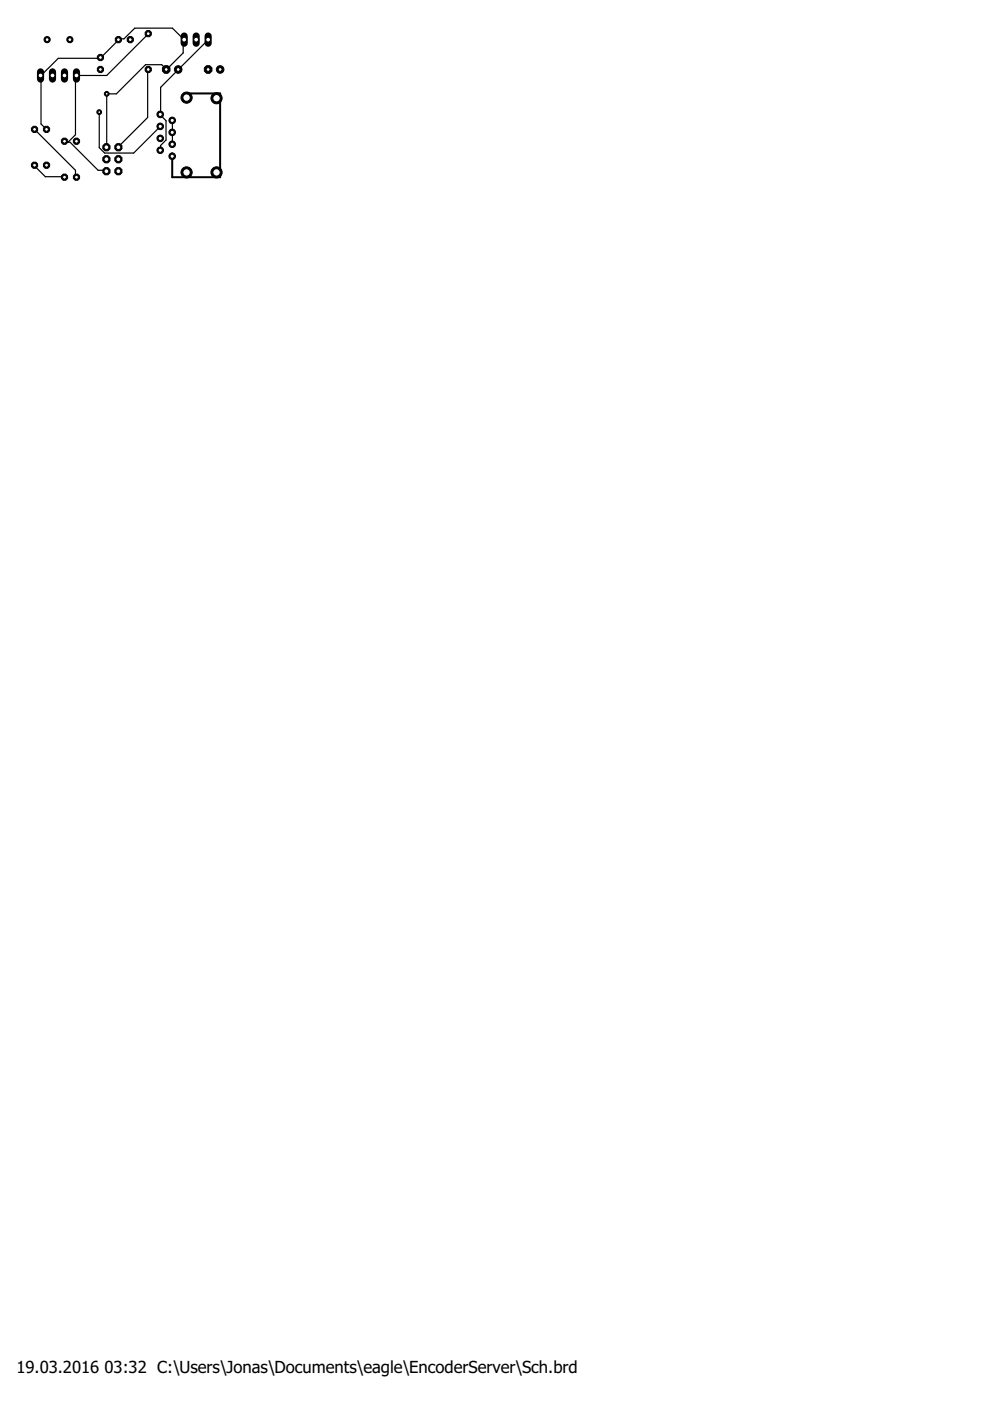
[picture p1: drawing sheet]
<svg xmlns="http://www.w3.org/2000/svg" width="210mm" height="297mm" viewBox="0 0 210 297" stroke-linecap="round" stroke-linejoin="round" font-family="sans-serif">
<defs><g id="words">
<g font-size="3.5">
<text x="3.5" y="291">19.03.2016</text>
<text x="22.2" y="291">03:32 C:\Users\Jonas\Documents\eagle\EncoderServer\Sch.brd</text>
</g>
</g></defs>
<path d="M8.6 16h.1M8.7 16l3.7-3.6h8.9l3.8-3.9v-.3h1.2l2.3-2.2h8l2.5 2.4-.3 .1v2.7l-3.4 3.4-.2 .1-.9-1h-3.4l-6.2 6.2h-2.1v11.3M8.7 16v10.3l1.1 1.1M31.4 7.1l-8.8 8.9h-6.6v12.6l-1.6 1.6M31.4 14.7l-.1 .2v10l-6.2 6.3M44.1 8.4l-10 10.1-.1 5.8 1.2 1.3v4.1l-1.1 1.1-.1 1.1M7.3 27.4l8.7 8.7v1.4l.2 .1M7.3 35l2.3 2.5 4.1 .1M9.8 27.4h.1M13.7 30v.2h1.2l5.9 5.9h1.6l.2 .2M21 23.8v7.5l1.2 1.1h6.1l5.7-5.6M36.5 25.5v5.1" fill="none" stroke="#000" stroke-width=".25"/>
<path d="M39.1 19.8h7.6v17.8h-10.2v-5.1" fill="none" stroke="#000" stroke-width=".42"/>
<circle cx="21.3" cy="12.2" r=".71" fill="#000" stroke="#000" stroke-width=".21"/>
<circle cx="21.3" cy="12.2" r=".4" fill="#fff" stroke="#000" stroke-width=".21"/>
<circle cx="21.3" cy="14.7" r=".71" fill="#000" stroke="#000" stroke-width=".21"/>
<circle cx="21.3" cy="14.7" r=".4" fill="#fff" stroke="#000" stroke-width=".21"/>
<circle cx="27.6" cy="8.4" r=".71" fill="#000" stroke="#000" stroke-width=".21"/>
<circle cx="27.6" cy="8.4" r=".4" fill="#fff" stroke="#000" stroke-width=".21"/>
<circle cx="25.1" cy="8.4" r=".71" fill="#000" stroke="#000" stroke-width=".21"/>
<circle cx="25.1" cy="8.4" r=".4" fill="#fff" stroke="#000" stroke-width=".21"/>
<circle cx="35.2" cy="14.7" r=".87" fill="#000" stroke="#000" stroke-width=".21"/>
<circle cx="35.2" cy="14.7" r=".4" fill="#fff" stroke="#000" stroke-width=".21"/>
<circle cx="37.8" cy="14.7" r=".8" fill="#000" stroke="#000" stroke-width=".21"/>
<circle cx="37.8" cy="14.7" r=".4" fill="#fff" stroke="#000" stroke-width=".21"/>
<circle cx="44.1" cy="14.7" r=".87" fill="#000" stroke="#000" stroke-width=".21"/>
<circle cx="44.1" cy="14.7" r=".4" fill="#fff" stroke="#000" stroke-width=".21"/>
<circle cx="46.7" cy="14.7" r=".8" fill="#000" stroke="#000" stroke-width=".21"/>
<circle cx="46.7" cy="14.7" r=".4" fill="#fff" stroke="#000" stroke-width=".21"/>
<path d="M16.2 15.2v1.6" fill="none" stroke="#000" stroke-width="1.5"/>
<circle cx="16.2" cy="16" r=".51" fill="#fff" stroke="#000" stroke-width=".21"/>
<path d="M13.7 15.2v1.6" fill="none" stroke="#000" stroke-width="1.5"/>
<circle cx="13.7" cy="16" r=".51" fill="#fff" stroke="#000" stroke-width=".21"/>
<path d="M11.1 15.2v1.6" fill="none" stroke="#000" stroke-width="1.5"/>
<circle cx="11.1" cy="16" r=".51" fill="#fff" stroke="#000" stroke-width=".21"/>
<path d="M8.6 15.2v1.6" fill="none" stroke="#000" stroke-width="1.5"/>
<circle cx="8.6" cy="16" r=".51" fill="#fff" stroke="#000" stroke-width=".21"/>
<circle cx="45.9" cy="36.6" r="1.19" fill="#000" stroke="#000" stroke-width=".21"/>
<circle cx="45.9" cy="36.6" r=".78" fill="#fff" stroke="#000" stroke-width=".21"/>
<circle cx="45.9" cy="20.8" r="1.19" fill="#000" stroke="#000" stroke-width=".21"/>
<circle cx="45.9" cy="20.8" r=".78" fill="#fff" stroke="#000" stroke-width=".21"/>
<circle cx="34" cy="26.8" r=".7" fill="#000" stroke="#000" stroke-width=".21"/>
<circle cx="34" cy="26.8" r=".44" fill="#fff" stroke="#000" stroke-width=".21"/>
<circle cx="36.5" cy="28.1" r=".7" fill="#000" stroke="#000" stroke-width=".21"/>
<circle cx="36.5" cy="28.1" r=".44" fill="#fff" stroke="#000" stroke-width=".21"/>
<circle cx="34" cy="29.3" r=".7" fill="#000" stroke="#000" stroke-width=".21"/>
<circle cx="34" cy="29.3" r=".44" fill="#fff" stroke="#000" stroke-width=".21"/>
<circle cx="36.5" cy="30.6" r=".7" fill="#000" stroke="#000" stroke-width=".21"/>
<circle cx="36.5" cy="30.6" r=".44" fill="#fff" stroke="#000" stroke-width=".21"/>
<circle cx="34" cy="31.9" r=".7" fill="#000" stroke="#000" stroke-width=".21"/>
<circle cx="34" cy="31.9" r=".44" fill="#fff" stroke="#000" stroke-width=".21"/>
<circle cx="36.5" cy="33.1" r=".7" fill="#000" stroke="#000" stroke-width=".21"/>
<circle cx="36.5" cy="33.1" r=".44" fill="#fff" stroke="#000" stroke-width=".21"/>
<circle cx="36.5" cy="25.5" r=".7" fill="#000" stroke="#000" stroke-width=".21"/>
<circle cx="36.5" cy="25.5" r=".44" fill="#fff" stroke="#000" stroke-width=".21"/>
<circle cx="34" cy="24.3" r=".7" fill="#000" stroke="#000" stroke-width=".21"/>
<circle cx="34" cy="24.3" r=".44" fill="#fff" stroke="#000" stroke-width=".21"/>
<circle cx="39.6" cy="36.6" r="1.19" fill="#000" stroke="#000" stroke-width=".21"/>
<circle cx="39.6" cy="36.6" r=".78" fill="#fff" stroke="#000" stroke-width=".21"/>
<circle cx="39.6" cy="20.7" r="1.19" fill="#000" stroke="#000" stroke-width=".21"/>
<circle cx="39.6" cy="20.7" r=".78" fill="#fff" stroke="#000" stroke-width=".21"/>
<circle cx="25.1" cy="36.3" r=".83" fill="#000" stroke="#000" stroke-width=".21"/>
<circle cx="25.1" cy="36.3" r=".51" fill="#fff" stroke="#000" stroke-width=".21"/>
<circle cx="22.6" cy="36.3" r=".83" fill="#000" stroke="#000" stroke-width=".21"/>
<circle cx="22.6" cy="36.3" r=".51" fill="#fff" stroke="#000" stroke-width=".21"/>
<circle cx="25.1" cy="33.8" r=".83" fill="#000" stroke="#000" stroke-width=".21"/>
<circle cx="25.1" cy="33.8" r=".51" fill="#fff" stroke="#000" stroke-width=".21"/>
<circle cx="22.6" cy="33.8" r=".83" fill="#000" stroke="#000" stroke-width=".21"/>
<circle cx="22.6" cy="33.8" r=".51" fill="#fff" stroke="#000" stroke-width=".21"/>
<circle cx="25.1" cy="31.2" r=".83" fill="#000" stroke="#000" stroke-width=".21"/>
<circle cx="25.1" cy="31.2" r=".51" fill="#fff" stroke="#000" stroke-width=".21"/>
<circle cx="22.6" cy="31.2" r=".83" fill="#000" stroke="#000" stroke-width=".21"/>
<circle cx="22.6" cy="31.2" r=".51" fill="#fff" stroke="#000" stroke-width=".21"/>
<circle cx="7.3" cy="35" r=".71" fill="#000" stroke="#000" stroke-width=".21"/>
<circle cx="7.3" cy="35" r=".4" fill="#fff" stroke="#000" stroke-width=".21"/>
<circle cx="9.9" cy="35" r=".71" fill="#000" stroke="#000" stroke-width=".21"/>
<circle cx="9.9" cy="35" r=".4" fill="#fff" stroke="#000" stroke-width=".21"/>
<circle cx="7.3" cy="27.4" r=".71" fill="#000" stroke="#000" stroke-width=".21"/>
<circle cx="7.3" cy="27.4" r=".4" fill="#fff" stroke="#000" stroke-width=".21"/>
<circle cx="9.9" cy="27.4" r=".71" fill="#000" stroke="#000" stroke-width=".21"/>
<circle cx="9.9" cy="27.4" r=".4" fill="#fff" stroke="#000" stroke-width=".21"/>
<circle cx="10" cy="8.4" r=".66" fill="#000" stroke="#000" stroke-width=".21"/>
<circle cx="10" cy="8.4" r=".4" fill="#fff" stroke="#000" stroke-width=".21"/>
<circle cx="14.8" cy="8.4" r=".66" fill="#000" stroke="#000" stroke-width=".21"/>
<circle cx="14.8" cy="8.4" r=".4" fill="#fff" stroke="#000" stroke-width=".21"/>
<circle cx="31.4" cy="7.1" r=".71" fill="#000" stroke="#000" stroke-width=".21"/>
<circle cx="31.4" cy="7.1" r=".4" fill="#fff" stroke="#000" stroke-width=".21"/>
<circle cx="31.4" cy="14.7" r=".71" fill="#000" stroke="#000" stroke-width=".21"/>
<circle cx="31.4" cy="14.7" r=".4" fill="#fff" stroke="#000" stroke-width=".21"/>
<circle cx="13.7" cy="37.6" r=".71" fill="#000" stroke="#000" stroke-width=".21"/>
<circle cx="13.7" cy="37.6" r=".4" fill="#fff" stroke="#000" stroke-width=".21"/>
<circle cx="13.7" cy="30" r=".71" fill="#000" stroke="#000" stroke-width=".21"/>
<circle cx="13.7" cy="30" r=".4" fill="#fff" stroke="#000" stroke-width=".21"/>
<circle cx="16.2" cy="30" r=".71" fill="#000" stroke="#000" stroke-width=".21"/>
<circle cx="16.2" cy="30" r=".4" fill="#fff" stroke="#000" stroke-width=".21"/>
<circle cx="16.2" cy="37.6" r=".71" fill="#000" stroke="#000" stroke-width=".21"/>
<circle cx="16.2" cy="37.6" r=".4" fill="#fff" stroke="#000" stroke-width=".21"/>
<path d="M39.1 7.6v1.6" fill="none" stroke="#000" stroke-width="1.5"/>
<circle cx="39.1" cy="8.4" r=".51" fill="#fff" stroke="#000" stroke-width=".21"/>
<path d="M41.6 7.6v1.6" fill="none" stroke="#000" stroke-width="1.5"/>
<circle cx="41.6" cy="8.4" r=".51" fill="#fff" stroke="#000" stroke-width=".21"/>
<path d="M44.1 7.6v1.6" fill="none" stroke="#000" stroke-width="1.5"/>
<circle cx="44.1" cy="8.4" r=".51" fill="#fff" stroke="#000" stroke-width=".21"/>
<circle cx="22.6" cy="19.9" r=".51" fill="#000" stroke="#000" stroke-width=".21"/>
<circle cx="22.6" cy="19.9" r=".3" fill="#fff" stroke="#000" stroke-width=".21"/>
<circle cx="21" cy="23.8" r=".51" fill="#000" stroke="#000" stroke-width=".21"/>
<circle cx="21" cy="23.8" r=".3" fill="#fff" stroke="#000" stroke-width=".21"/>
<use href="#words"/>
</svg>
